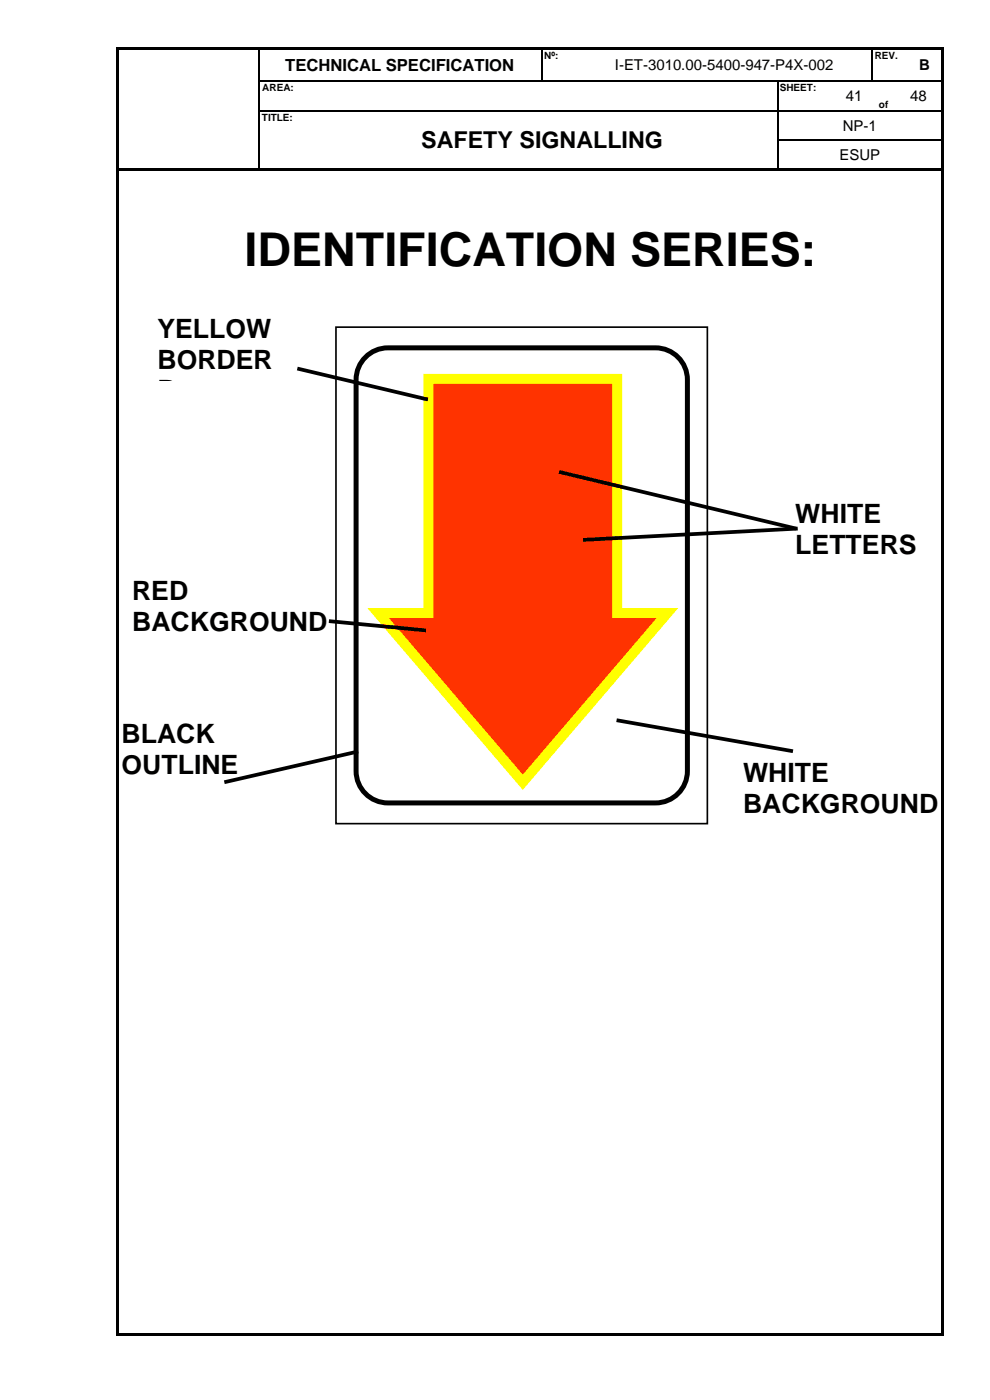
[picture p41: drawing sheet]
<svg xmlns="http://www.w3.org/2000/svg" width="210mm" height="297mm" viewBox="0 0 210 297" stroke-linecap="round" stroke-linejoin="round" font-family="sans-serif">
<defs><g id="words">
<text font-size="9.9" x="51.9" y="56.5">IDENTIFICATION SERIES:</text>
<g font-size="5.7">
<text x="33.4" y="71.7">YELLOW</text>
<text x="33.4" y="78.2">BORDER</text>
<text x="33.4" y="84.7">R</text>
<text x="168.7" y="111">WHITE</text>
<text x="168.7" y="117.5">LETTERS</text>
<text x="28" y="127.3">RED</text>
<text x="28" y="133.8">BACKGROUND</text>
<text x="25.8" y="157.7">BLACK</text>
<text x="25.8" y="164.2">OUTLINE</text>
<text x="157.6" y="166">WHITE</text>
<text x="157.6" y="172.5">BACKGROUND</text>
</g>
<text font-size="4.9" x="89.4" y="31.5">SAFETY SIGNALLING</text>
<text font-size="3.5" x="60.5" y="15">TECHNICAL SPECIFICATION</text>
<g font-size="3.2">
<text x="130.4" y="14.9">I-ET-3010.00-5400-947-P4X-002</text>
<text x="195" y="14.9">B</text>
<text x="179.4" y="21.4">41</text>
<text x="193.1" y="21.4">48</text>
<text x="178.8" y="27.7">NP-1</text>
<text x="178.1" y="34">ESUP</text>
</g>
<g font-size="2.1">
<text x="115.5" y="12.5">Nº:</text>
<text x="185.6" y="12.5">REV.</text>
<text x="55.7" y="19.3">AREA:</text>
<text x="165.4" y="19.3">SHEET:</text>
<text x="186.5" y="22.9">of</text>
<text x="55.5" y="25.6">TITLE:</text>
</g>
</g></defs>
<g fill="#000">
<path d="M24.7 10h.5v.5h-.5z" fill-rule="evenodd"/>
<path d="M24.7 10h.5v.5h-.5z" fill-rule="evenodd"/>
<path d="M24.7 10.5h.5v6.5h-.5z" fill-rule="evenodd"/>
<path d="M24.7 17h.5v.3h-.5z" fill-rule="evenodd"/>
<path d="M25.2 10h29.6v.5h-29.6z" fill-rule="evenodd"/>
<path d="M54.8 10h.5v.5h-.5z" fill-rule="evenodd"/>
<path d="M54.8 17h.3v.3h-.3z" fill-rule="evenodd"/>
<path d="M55.3 10h59.5v.5h-59.5z" fill-rule="evenodd"/>
<path d="M114.8 10h.6v.5h-.6z" fill-rule="evenodd"/>
<path d="M114.8 17h.3v.3h-.3z" fill-rule="evenodd"/>
<path d="M115.4 10h7.1v.5h-7.1z" fill-rule="evenodd"/>
<path d="M122.5 10h.5v.5h-.5z" fill-rule="evenodd"/>
<path d="M122.5 17h.2v.3h-.2z" fill-rule="evenodd"/>
<path d="M123 10h61.9v.5h-61.9z" fill-rule="evenodd"/>
<path d="M164.8 17.3h.3z" fill-rule="evenodd"/>
<path d="M164.8 17h.3v.3h-.3z" fill-rule="evenodd"/>
<path d="M177.5 17h.3v.3h-.3z" fill-rule="evenodd"/>
<path d="M184.9 10h.5v.5h-.5z" fill-rule="evenodd"/>
<path d="M184.9 17h.2v.3h-.2z" fill-rule="evenodd"/>
<path d="M185.1 17h.3v.3h-.3z" fill-rule="evenodd"/>
<path d="M185.4 10h7.1v.5h-7.1z" fill-rule="evenodd"/>
<path d="M190 17h.2v.3h-.2z" fill-rule="evenodd"/>
<path d="M192.5 10h.5v.5h-.5z" fill-rule="evenodd"/>
<path d="M192.5 17h.3v.3h-.3z" fill-rule="evenodd"/>
<path d="M193 10h6.8v.5h-6.8z" fill-rule="evenodd"/>
<path d="M199.8 10h.5v.5h-.5z" fill-rule="evenodd"/>
<path d="M199.8 10h.5v.5h-.5z" fill-rule="evenodd"/>
<path d="M199.8 10.5h.5v6.5h-.5z" fill-rule="evenodd"/>
<path d="M199.8 17h.5v.3h-.5z" fill-rule="evenodd"/>
<path d="M24.7 17.3h.5v6h-.5z" fill-rule="evenodd"/>
<path d="M24.7 23.3h.5v.3h-.5z" fill-rule="evenodd"/>
<path d="M24.7 23.6h.5v6h-.5z" fill-rule="evenodd"/>
<path d="M24.7 29.6h.5v.2h-.5z" fill-rule="evenodd"/>
<path d="M24.7 29.8h.5v6h-.5z" fill-rule="evenodd"/>
<path d="M24.7 35.8h.5v.5h-.5z" fill-rule="evenodd"/>
<path d="M25.2 35.8h29.6v.5h-29.6z" fill-rule="evenodd"/>
<path d="M54.8 23.3h.3v.3h-.3z" fill-rule="evenodd"/>
<path d="M54.8 29.6h.3v.2h-.3z" fill-rule="evenodd"/>
<path d="M54.8 35.8h.5v.5h-.5z" fill-rule="evenodd"/>
<path d="M55.3 35.8h10v.5h-10z" fill-rule="evenodd"/>
<path d="M65.3 23.3h.2v.3h-.2z" fill-rule="evenodd"/>
<path d="M65.3 35.8h.5v.5h-.5z" fill-rule="evenodd"/>
<path d="M65.8 35.8h99v.5h-99z" fill-rule="evenodd"/>
<path d="M164.8 23.3h.3v.3h-.3z" fill-rule="evenodd"/>
<path d="M164.8 29.6h.3v.2h-.3z" fill-rule="evenodd"/>
<path d="M164.8 35.8h.6v.5h-.6z" fill-rule="evenodd"/>
<path d="M165.4 35.8h34.4v.5h-34.4z" fill-rule="evenodd"/>
<path d="M177.5 23.3h.3v.3h-.3z" fill-rule="evenodd"/>
<path d="M185 23.3h.2v.3h-.2z" fill-rule="evenodd"/>
<path d="M190 23.3h.2v.3h-.2z" fill-rule="evenodd"/>
<path d="M199.8 17.3h.5v6h-.5z" fill-rule="evenodd"/>
<path d="M199.8 23.3h.5v.3h-.5z" fill-rule="evenodd"/>
<path d="M199.8 23.6h.5v6h-.5z" fill-rule="evenodd"/>
<path d="M199.8 29.6h.5v.2h-.5z" fill-rule="evenodd"/>
<path d="M199.8 29.8h.5v6h-.5z" fill-rule="evenodd"/>
<path d="M199.8 35.8h.5v.5h-.5z" fill-rule="evenodd"/>
<path d="M24.7 36.3h.5v246.6h-.5z" fill-rule="evenodd"/>
<path d="M24.7 282.9h.5v.5h-.5z" fill-rule="evenodd"/>
<path d="M24.7 282.9h.5v.5h-.5z" fill-rule="evenodd"/>
<path d="M25.2 282.9h174.6v.5h-174.6z" fill-rule="evenodd"/>
<path d="M199.8 36.3h.5v246.6h-.5z" fill-rule="evenodd"/>
<path d="M199.8 282.9h.5v.5h-.5z" fill-rule="evenodd"/>
<path d="M199.8 282.9h.5v.5h-.5z" fill-rule="evenodd"/>
</g>
<g fill="none" stroke="#000" stroke-width=".25">
<path d="M54.9 10.5v6.5M54.9 17.3v6M55.1 17.1h59.7M115 10.5v6.5M115.1 17.1h7.4M122.7 17.1h42.1M165 17.3v6M165.1 17.1h12.4M177.8 17.1h7.1M185 10.5v6.5M185.4 17.1h4.6M190.2 17.1h2.3"/>
<path d="M192.8 17.1h7M54.9 23.6v6M54.9 29.8v6M55.1 23.5h10.2M65.5 23.5h99.3M165 23.6v6M165 29.8v6M165.1 23.5h12.4M165.1 29.7h34.7M177.8 23.5h7.2M185.2 23.5h4.8M190.2 23.5h9.6"/>
</g>
<g fill="#f30">
<path d="M91.7 82.5h38.1v22.6h-38.1z" fill-rule="evenodd"/>
<path d="M92 105.4h38.1v28.7h-38.1z" fill-rule="evenodd"/>
</g>
<path d="M77.9 75.5a6.7 6.7 0 0 1 4.4-1.7h56.8a6.8 6.8 0 0 1 6.7 6.8v83a6.8 6.8 0 0 1-6.7 6.8h-56.8a6.8 6.8 0 0 1-6.8-6.8v-83a6.8 6.8 0 0 1 2.4-5.1z" fill-rule="evenodd" fill="#fff"/>
<path d="M77.9 75.5a6.7 6.7 0 0 1 4.4-1.7h56.8a6.8 6.8 0 0 1 6.7 6.8v83a6.8 6.8 0 0 1-6.7 6.8h-56.8a6.8 6.8 0 0 1-6.8-6.8v-83a6.8 6.8 0 0 1 2.4-5.1z" fill="none" stroke="#000" stroke-width="1.1"/>
<path d="M90.9 80.4h40v49.7h10.7l-30.7 35.9-30.7-35.9h10.7z" fill-rule="evenodd" fill="#f30"/>
<path d="M90.9 80.4h40v49.7h10.7l-30.7 35.9-30.7-35.9h10.7z" fill="none" stroke="#ff0" stroke-width="2.1"/>
<path d="M71.3 69.4h78.8v105.3h-78.8z" fill="none" stroke="#000" stroke-width=".35"/>
<path d="M63.1 78.2l27.7 6.6M118.6 100.1l50.3 12M169.2 112.1l-45.5 2.4M69.8 131.8l20.6 2M76 159.4l-28.4 6.6M130.8 152.8l37.4 6.6" fill="none" stroke="#000" stroke-width=".79" stroke-linecap="butt"/>
<use href="#words"/>
</svg>
